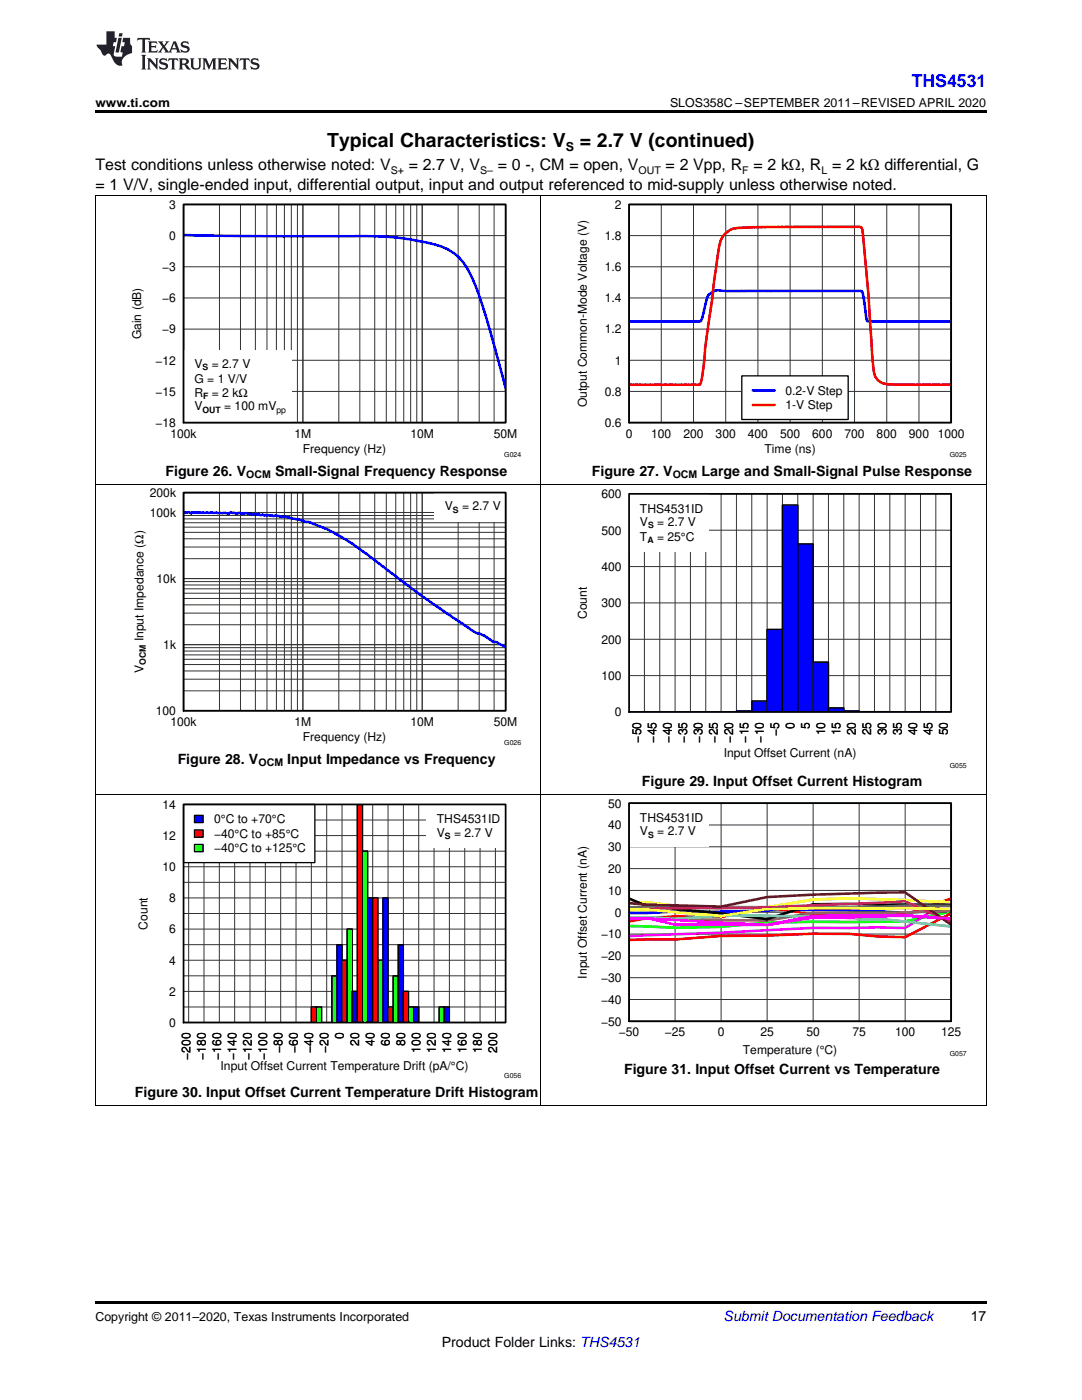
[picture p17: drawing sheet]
<svg xmlns="http://www.w3.org/2000/svg" width="216mm" height="279mm" viewBox="0 0 216 279" stroke-linecap="round" stroke-linejoin="round" font-family="sans-serif">
<defs><g id="words">
<g font-size="3.9">
<text x="65.3" y="29.3">Typical Characteristics: V</text>
<text x="115.7" y="29.3">= 2.7 V (continued)</text>
</g>
<text font-size="3.5" fill="#00f" x="181.9" y="17.3">THS4531</text>
<g font-size="3.2">
<text x="19" y="34">Test conditions unless otherwise noted: V</text>
<text x="81.6" y="34">= 2.7 V, V</text>
<text x="99.3" y="34">= 0 -, CM = open, V</text>
<text x="132.8" y="34">= 2 Vpp, R = 2 kΩ, R = 2 kΩ differential, G</text>
<text x="19" y="37.9">= 1 V/V, single-ended input, differential output, input and output referenced to mid-supply unless otherwise noted.</text>
</g>
<g font-size="2.8">
<text x="33" y="94.9">Figure 26. V</text>
<text x="54.9" y="94.9">Small-Signal Frequency Response</text>
<text x="118.1" y="94.9">Figure 27. V</text>
<text x="140" y="94.9">Large and Small-Signal Pulse Response</text>
<text x="35.5" y="152.4">Figure 28. V</text>
<text x="57.3" y="152.4">Input Impedance vs Frequency</text>
<text x="128.1" y="156.9">Figure 29. Input Offset Current Histogram</text>
<text x="124.5" y="214.4">Figure 31. Input Offset Current vs Temperature</text>
<text x="26.9" y="218.9">Figure 30. Input Offset Current Temperature Drift Histogram</text>
<text x="193.7" y="263.6">17</text>
<text x="88.2" y="268.9">Product Folder Links: THS4531</text>
</g>
<text font-size="2.8" fill="#0000c8" x="144.4" y="263.6">Submit Documentation Feedback</text>
<g font-size="2.5">
<text x="19" y="21.4">www.ti.com</text>
<text x="133.7" y="21.4">SLOS358C –SEPTEMBER 2011–REVISED APRIL 2020</text>
<text x="112.9" y="30.1">S</text>
<text x="19" y="263.6">Copyright © 2011–2020, Texas Instruments Incorporated</text>
</g>
<g font-size="2.4">
<text x="33.8" y="41.7">3</text>
<text x="122.7" y="41.7">2</text>
<text x="33.8" y="47.9">0</text>
<text x="120.7" y="47.9">1.8</text>
<text x="32.4" y="54.1">−3</text>
<text x="120.7" y="54.1">1.6</text>
<text x="32.4" y="60.3">−6</text>
<text x="120.7" y="60.3">1.4</text>
<text x="28.2" y="67.7" transform="rotate(-90 28.2 67.7)">Gain (dB)</text>
<text x="32.4" y="66.6">−9</text>
<text x="120.7" y="66.6">1.2</text>
<text x="31" y="72.8">−12</text>
<text x="38.8" y="73.4">V</text>
<text x="38.8" y="76.5">G = 1 V/V</text>
<text x="42.2" y="73.4">= 2.7 V</text>
<text x="122.7" y="72.8">1</text>
<text x="31" y="79">−15</text>
<text x="38.8" y="79.2">R</text>
<text x="38.8" y="81.9">V</text>
<text x="42.3" y="79.2">= 2 kΩ</text>
<text x="44.7" y="81.9">= 100 mV</text>
<text x="117.1" y="81.3" transform="rotate(-90 117.1 81.3)">Output Common-Mode Voltage (V)</text>
<text x="120.7" y="79">0.8</text>
<text x="156.7" y="78.8">0.2-V Step</text>
<text x="156.7" y="81.7">1-V Step</text>
<text x="31" y="85.2">−18</text>
<text x="34" y="87.3">100k</text>
<text x="58.8" y="87.3">1M</text>
<text x="81.9" y="87.3">10M</text>
<text x="98.5" y="87.3">50M</text>
<text x="120.7" y="85.2">0.6</text>
<text x="124.9" y="87.3">0</text>
<text x="129.9" y="87.3">100</text>
<text x="136.4" y="87.3">200</text>
<text x="142.8" y="87.3">300</text>
<text x="149.2" y="87.3">400</text>
<text x="155.6" y="87.3">500</text>
<text x="162.1" y="87.3">600</text>
<text x="168.5" y="87.3">700</text>
<text x="174.9" y="87.3">800</text>
<text x="181.4" y="87.3">900</text>
<text x="187.1" y="87.3">1000</text>
<text x="60.4" y="90.3">Frequency (Hz)</text>
<text x="152.6" y="90.3">Time (ns)</text>
<text x="29.9" y="99.2">200k</text>
<text x="88.8" y="101.8">V</text>
<text x="92.2" y="101.8">= 2.7 V</text>
<text x="120" y="99.4">600</text>
<text x="29.9" y="103.1">100k</text>
<text x="120" y="106.7">500</text>
<text x="127.7" y="102.3">THS4531ID</text>
<text x="127.7" y="105">V</text>
<text x="127.7" y="107.9">T</text>
<text x="131.1" y="107.9">= 25°C</text>
<text x="131.1" y="105">= 2.7 V</text>
<text x="120" y="113.9">400</text>
<text x="31.2" y="116.3">10k</text>
<text x="117.1" y="123.6" transform="rotate(-90 117.1 123.6)">Count</text>
<text x="120" y="121.2">300</text>
<text x="28.7" y="128" transform="rotate(-90 28.7 128)">Input Impedance (Ω)</text>
<text x="32.6" y="129.5">1k</text>
<text x="120" y="128.4">200</text>
<text x="28.7" y="134.3" transform="rotate(-90 28.7 134.3)">V</text>
<text x="120" y="135.7">100</text>
<text x="31.1" y="142.7">100</text>
<text x="122.7" y="143">0</text>
<text x="34" y="144.8">100k</text>
<text x="58.8" y="144.8">1M</text>
<text x="60.4" y="147.8">Frequency (Hz)</text>
<text x="81.9" y="144.8">10M</text>
<text x="98.5" y="144.8">50M</text>
<text x="127.9" y="148.2" transform="rotate(-90 127.9 148.2)">−50</text>
<text x="131" y="148.2" transform="rotate(-90 131 148.2)">−45</text>
<text x="134" y="148.2" transform="rotate(-90 134 148.2)">−40</text>
<text x="137.1" y="148.2" transform="rotate(-90 137.1 148.2)">−35</text>
<text x="140.2" y="148.2" transform="rotate(-90 140.2 148.2)">−30</text>
<text x="143.2" y="148.2" transform="rotate(-90 143.2 148.2)">−25</text>
<text x="146.3" y="148.2" transform="rotate(-90 146.3 148.2)">−20</text>
<text x="149.3" y="148.2" transform="rotate(-90 149.3 148.2)">−15</text>
<text x="152.4" y="148.2" transform="rotate(-90 152.4 148.2)">−10</text>
<text x="155.5" y="146.8" transform="rotate(-90 155.5 146.8)">−5</text>
<text x="158.5" y="145.4" transform="rotate(-90 158.5 145.4)">0</text>
<text x="161.6" y="145.4" transform="rotate(-90 161.6 145.4)">5</text>
<text x="164.6" y="146.8" transform="rotate(-90 164.6 146.8)">10</text>
<text x="167.7" y="146.8" transform="rotate(-90 167.7 146.8)">15</text>
<text x="170.8" y="146.8" transform="rotate(-90 170.8 146.8)">20</text>
<text x="173.8" y="146.8" transform="rotate(-90 173.8 146.8)">25</text>
<text x="176.9" y="146.8" transform="rotate(-90 176.9 146.8)">30</text>
<text x="179.9" y="146.8" transform="rotate(-90 179.9 146.8)">35</text>
<text x="183" y="146.8" transform="rotate(-90 183 146.8)">40</text>
<text x="186.1" y="146.8" transform="rotate(-90 186.1 146.8)">45</text>
<text x="189.1" y="146.8" transform="rotate(-90 189.1 146.8)">50</text>
<text x="144.4" y="151.1">Input Offset Current (nA)</text>
<text x="32.4" y="161.4">14</text>
<text x="121.3" y="161.2">50</text>
<text x="32.4" y="167.6">12</text>
<text x="42.7" y="164.3">0°C to +70°C</text>
<text x="42.7" y="167.2">−40°C to +85°C</text>
<text x="87.2" y="164.3">THS4531ID</text>
<text x="87.2" y="167">V</text>
<text x="90.6" y="167">= 2.7 V</text>
<text x="121.3" y="165.5">40</text>
<text x="127.7" y="164.1">THS4531ID</text>
<text x="127.7" y="166.7">V</text>
<text x="131.1" y="166.7">= 2.7 V</text>
<text x="32.4" y="173.8">10</text>
<text x="42.7" y="170.1">−40°C to +125°C</text>
<text x="121.3" y="169.9">30</text>
<text x="121.3" y="178.6">10</text>
<text x="121.3" y="174.2">20</text>
<text x="29.4" y="185.5" transform="rotate(-90 29.4 185.5)">Count</text>
<text x="33.8" y="180.1">8</text>
<text x="122.7" y="182.9">0</text>
<text x="33.8" y="186.3">6</text>
<text x="119.9" y="191.6">−20</text>
<text x="119.9" y="187.3">−10</text>
<text x="33.8" y="192.5">4</text>
<text x="117.1" y="195.3" transform="rotate(-90 117.1 195.3)">Input Offset Current (nA)</text>
<text x="119.9" y="196">−30</text>
<text x="33.8" y="198.7">2</text>
<text x="119.9" y="200.3">−40</text>
<text x="33.8" y="204.9">0</text>
<text x="68.6" y="207.4" transform="rotate(-90 68.6 207.4)">0</text>
<text x="71.7" y="208.8" transform="rotate(-90 71.7 208.8)">20</text>
<text x="74.7" y="208.8" transform="rotate(-90 74.7 208.8)">40</text>
<text x="77.8" y="208.8" transform="rotate(-90 77.8 208.8)">60</text>
<text x="80.8" y="208.8" transform="rotate(-90 80.8 208.8)">80</text>
<text x="119.9" y="204.7">−50</text>
<text x="123.5" y="206.8">−50</text>
<text x="132.7" y="206.8">−25</text>
<text x="143.2" y="206.8">0</text>
<text x="151.7" y="206.8">25</text>
<text x="160.9" y="206.8">50</text>
<text x="170.1" y="206.8">75</text>
<text x="178.6" y="206.8">100</text>
<text x="187.8" y="206.8">125</text>
<text x="38" y="211.5" transform="rotate(-90 38 211.5)">−200</text>
<text x="41.1" y="211.5" transform="rotate(-90 41.1 211.5)">−180</text>
<text x="44" y="213.5">Input Offset Current Temperature Drift (pA/°C)</text>
<text x="44.1" y="211.5" transform="rotate(-90 44.1 211.5)">−160</text>
<text x="47.2" y="211.5" transform="rotate(-90 47.2 211.5)">−140</text>
<text x="50.2" y="211.5" transform="rotate(-90 50.2 211.5)">−120</text>
<text x="53.3" y="211.5" transform="rotate(-90 53.3 211.5)">−100</text>
<text x="56.4" y="210.2" transform="rotate(-90 56.4 210.2)">−80</text>
<text x="59.4" y="210.2" transform="rotate(-90 59.4 210.2)">−60</text>
<text x="62.5" y="210.2" transform="rotate(-90 62.5 210.2)">−40</text>
<text x="65.5" y="210.2" transform="rotate(-90 65.5 210.2)">−20</text>
<text x="83.9" y="210.1" transform="rotate(-90 83.9 210.1)">100</text>
<text x="87" y="210.1" transform="rotate(-90 87 210.1)">120</text>
<text x="90" y="210.1" transform="rotate(-90 90 210.1)">140</text>
<text x="93.1" y="210.1" transform="rotate(-90 93.1 210.1)">160</text>
<text x="96.2" y="210.1" transform="rotate(-90 96.2 210.1)">180</text>
<text x="99.2" y="210.1" transform="rotate(-90 99.2 210.1)">200</text>
<text x="148.2" y="210.3">Temperature (°C)</text>
</g>
<g font-size="2.1">
<text x="78" y="34.6">S+</text>
<text x="95.8" y="34.6">S–</text>
<text x="127.4" y="34.6">OUT</text>
<text x="148.1" y="34.6">F</text>
<text x="163.9" y="34.6">L</text>
<text x="49.1" y="95.5">OCM</text>
<text x="134.2" y="95.5">OCM</text>
<text x="51.6" y="153">OCM</text>
</g>
<g font-size="1.7">
<text x="40.4" y="73.8">S</text>
<text x="40.4" y="82.3">OUT</text>
<text x="40.5" y="79.6">F</text>
<text x="55.2" y="82.3">pp</text>
<text x="90.4" y="102.3">S</text>
<text x="129.3" y="105.4">S</text>
<text x="129.2" y="108.4">A</text>
<text x="29.1" y="132.7" transform="rotate(-90 29.1 132.7)">OCM</text>
<text x="88.8" y="167.4">S</text>
<text x="129.3" y="167.2">S</text>
</g>
<g font-size="1.4">
<text x="100.6" y="91.2">G024</text>
<text x="189.5" y="91.2">G025</text>
<text x="100.6" y="148.7">G026</text>
<text x="189.5" y="153.2">G055</text>
<text x="100.6" y="215.2">G056</text>
<text x="189.5" y="210.7">G057</text>
</g>
</g></defs>
<path d="M19 259.7h177.8v.5h-177.8z" fill="#000"/>
<path d="M19.1 158.6v62M107.9 158.6v62M196.8 158.6v62M19 220.6h177.8" fill="none" stroke="#000" stroke-width=".2"/>
<path d="M36.6 204.1h1z" fill="#00f"/>
<path d="M36.6 204.1h1z" fill="none" stroke="#000" stroke-width=".26"/>
<path d="M37.6 204.1h1.1z" fill="#f00"/>
<path d="M37.6 204.1h1.1z" fill="none" stroke="#000" stroke-width=".26"/>
<path d="M38.7 204.1h1z" fill="#0f0"/>
<path d="M38.7 204.1h1z" fill="none" stroke="#000" stroke-width=".26"/>
<path d="M39.7 204.1h1z" fill="#00f"/>
<path d="M39.7 204.1h1z" fill="none" stroke="#000" stroke-width=".26"/>
<path d="M40.7 204.1h1z" fill="#f00"/>
<path d="M40.7 204.1h1z" fill="none" stroke="#000" stroke-width=".26"/>
<path d="M41.7 204.1h1z" fill="#0f0"/>
<path d="M41.7 204.1h1z" fill="none" stroke="#000" stroke-width=".26"/>
<path d="M42.7 204.1h1.1z" fill="#00f"/>
<path d="M42.7 204.1h1.1z" fill="none" stroke="#000" stroke-width=".26"/>
<path d="M43.8 204.1h1z" fill="#f00"/>
<path d="M43.8 204.1h1z" fill="none" stroke="#000" stroke-width=".26"/>
<path d="M44.8 204.1h1z" fill="#0f0"/>
<path d="M44.8 204.1h1z" fill="none" stroke="#000" stroke-width=".26"/>
<path d="M45.8 204.1h1z" fill="#00f"/>
<path d="M45.8 204.1h1z" fill="none" stroke="#000" stroke-width=".26"/>
<path d="M46.8 204.1h1z" fill="#f00"/>
<path d="M46.8 204.1h1z" fill="none" stroke="#000" stroke-width=".26"/>
<path d="M47.8 204.1h1.1z" fill="#0f0"/>
<path d="M47.8 204.1h1.1z" fill="none" stroke="#000" stroke-width=".26"/>
<path d="M48.9 204.1h1z" fill="#00f"/>
<path d="M48.9 204.1h1z" fill="none" stroke="#000" stroke-width=".26"/>
<path d="M49.9 204.1h1z" fill="#f00"/>
<path d="M49.9 204.1h1z" fill="none" stroke="#000" stroke-width=".26"/>
<path d="M50.9 204.1h1z" fill="#0f0"/>
<path d="M50.9 204.1h1z" fill="none" stroke="#000" stroke-width=".26"/>
<path d="M51.9 204.1h1z" fill="#00f"/>
<path d="M51.9 204.1h1z" fill="none" stroke="#000" stroke-width=".26"/>
<path d="M52.9 204.1h1.1z" fill="#f00"/>
<path d="M52.9 204.1h1.1z" fill="none" stroke="#000" stroke-width=".26"/>
<path d="M54 204.1h1z" fill="#0f0"/>
<path d="M54 204.1h1z" fill="none" stroke="#000" stroke-width=".26"/>
<path d="M55 204.1h1z" fill="#00f"/>
<path d="M55 204.1h1z" fill="none" stroke="#000" stroke-width=".26"/>
<path d="M56 204.1h1z" fill="#f00"/>
<path d="M56 204.1h1z" fill="none" stroke="#000" stroke-width=".26"/>
<path d="M57 204.1h1z" fill="#0f0"/>
<path d="M57 204.1h1z" fill="none" stroke="#000" stroke-width=".26"/>
<path d="M58 204.1h1.1z" fill="#00f"/>
<path d="M58 204.1h1.1z" fill="none" stroke="#000" stroke-width=".26"/>
<path d="M59.1 204.1h1z" fill="#f00"/>
<path d="M59.1 204.1h1z" fill="none" stroke="#000" stroke-width=".26"/>
<path d="M60.1 204.1h1z" fill="#0f0"/>
<path d="M60.1 204.1h1z" fill="none" stroke="#000" stroke-width=".26"/>
<path d="M61.1 204.1h1z" fill="#00f"/>
<path d="M61.1 204.1h1z" fill="none" stroke="#000" stroke-width=".26"/>
<path d="M62.1 201h1v3.1h-1z" fill="#f00"/>
<path d="M62.1 201h1v3.1h-1z" fill="none" stroke="#000" stroke-width=".26"/>
<path d="M63.1 201h1.1v3.1h-1.1z" fill="#0f0"/>
<path d="M63.1 201h1.1v3.1h-1.1z" fill="none" stroke="#000" stroke-width=".26"/>
<path d="M64.2 204.1h1z" fill="#00f"/>
<path d="M64.2 204.1h1z" fill="none" stroke="#000" stroke-width=".26"/>
<path d="M65.2 204.1h1z" fill="#f00"/>
<path d="M65.2 204.1h1z" fill="none" stroke="#000" stroke-width=".26"/>
<path d="M66.2 194.7h1v9.4h-1z" fill="#0f0"/>
<path d="M66.2 194.7h1v9.4h-1z" fill="none" stroke="#000" stroke-width=".26"/>
<path d="M67.2 188.5h1v15.6h-1z" fill="#00f"/>
<path d="M67.2 188.5h1v15.6h-1z" fill="none" stroke="#000" stroke-width=".26"/>
<path d="M68.2 191.6h1.1v12.5h-1.1z" fill="#f00"/>
<path d="M68.2 191.6h1.1v12.5h-1.1z" fill="none" stroke="#000" stroke-width=".26"/>
<path d="M69.3 185.4h1v18.7h-1z" fill="#0f0"/>
<path d="M69.3 185.4h1v18.7h-1z" fill="none" stroke="#000" stroke-width=".26"/>
<path d="M70.3 197.9h1v6.2h-1z" fill="#00f"/>
<path d="M70.3 197.9h1v6.2h-1z" fill="none" stroke="#000" stroke-width=".26"/>
<path d="M71.3 160.5h1v43.6h-1z" fill="#f00"/>
<path d="M71.3 160.5h1v43.6h-1z" fill="none" stroke="#000" stroke-width=".26"/>
<path d="M72.3 169.9h1v34.2h-1z" fill="#0f0"/>
<path d="M72.3 169.9h1v34.2h-1z" fill="none" stroke="#000" stroke-width=".26"/>
<path d="M73.3 179.2h1.1v24.9h-1.1z" fill="#00f"/>
<path d="M73.3 179.2h1.1v24.9h-1.1z" fill="none" stroke="#000" stroke-width=".26"/>
<path d="M74.4 179.2h1v24.9h-1z" fill="#f00"/>
<path d="M74.4 179.2h1v24.9h-1z" fill="none" stroke="#000" stroke-width=".26"/>
<path d="M75.4 191.6h1v12.5h-1z" fill="#0f0"/>
<path d="M75.4 191.6h1v12.5h-1z" fill="none" stroke="#000" stroke-width=".26"/>
<path d="M76.4 179.2h1v24.9h-1z" fill="#00f"/>
<path d="M76.4 179.2h1v24.9h-1z" fill="none" stroke="#000" stroke-width=".26"/>
<path d="M77.4 201h1v3.1h-1z" fill="#f00"/>
<path d="M77.4 201h1v3.1h-1z" fill="none" stroke="#000" stroke-width=".26"/>
<path d="M78.4 194.7h1.1v9.4h-1.1z" fill="#0f0"/>
<path d="M78.4 194.7h1.1v9.4h-1.1z" fill="none" stroke="#000" stroke-width=".26"/>
<path d="M79.5 188.5h1v15.6h-1z" fill="#00f"/>
<path d="M79.5 188.5h1v15.6h-1z" fill="none" stroke="#000" stroke-width=".26"/>
<path d="M80.5 197.9h1v6.2h-1z" fill="#f00"/>
<path d="M80.5 197.9h1v6.2h-1z" fill="none" stroke="#000" stroke-width=".26"/>
<path d="M81.5 201h1v3.1h-1z" fill="#0f0"/>
<path d="M81.5 201h1v3.1h-1z" fill="none" stroke="#000" stroke-width=".26"/>
<path d="M82.5 201h1v3.1h-1z" fill="#00f"/>
<path d="M82.5 201h1v3.1h-1z" fill="none" stroke="#000" stroke-width=".26"/>
<path d="M83.5 204.1h1.1z" fill="#f00"/>
<path d="M83.5 204.1h1.1z" fill="none" stroke="#000" stroke-width=".26"/>
<path d="M84.6 204.1h1z" fill="#0f0"/>
<path d="M84.6 204.1h1z" fill="none" stroke="#000" stroke-width=".26"/>
<path d="M85.6 204.1h1z" fill="#00f"/>
<path d="M85.6 204.1h1z" fill="none" stroke="#000" stroke-width=".26"/>
<path d="M86.6 204.1h1z" fill="#f00"/>
<path d="M86.6 204.1h1z" fill="none" stroke="#000" stroke-width=".26"/>
<path d="M87.6 201h1.1v3.1h-1.1z" fill="#0f0"/>
<path d="M87.6 201h1.1v3.1h-1.1z" fill="none" stroke="#000" stroke-width=".26"/>
<path d="M88.7 201h1v3.1h-1z" fill="#00f"/>
<path d="M88.7 201h1v3.1h-1z" fill="none" stroke="#000" stroke-width=".26"/>
<path d="M89.7 204.1h1z" fill="#f00"/>
<path d="M89.7 204.1h1z" fill="none" stroke="#000" stroke-width=".26"/>
<path d="M90.7 204.1h1z" fill="#0f0"/>
<path d="M90.7 204.1h1z" fill="none" stroke="#000" stroke-width=".26"/>
<path d="M91.7 204.1h1z" fill="#00f"/>
<path d="M91.7 204.1h1z" fill="none" stroke="#000" stroke-width=".26"/>
<path d="M92.7 204.1h1.1z" fill="#f00"/>
<path d="M92.7 204.1h1.1z" fill="none" stroke="#000" stroke-width=".26"/>
<path d="M93.8 204.1h1z" fill="#0f0"/>
<path d="M93.8 204.1h1z" fill="none" stroke="#000" stroke-width=".26"/>
<path d="M94.8 204.1h1z" fill="#00f"/>
<path d="M94.8 204.1h1z" fill="none" stroke="#000" stroke-width=".26"/>
<path d="M95.8 204.1h1z" fill="#f00"/>
<path d="M95.8 204.1h1z" fill="none" stroke="#000" stroke-width=".26"/>
<path d="M96.8 204.1h1z" fill="#0f0"/>
<path d="M96.8 204.1h1z" fill="none" stroke="#000" stroke-width=".26"/>
<path d="M97.8 204.1h1.1z" fill="#00f"/>
<path d="M97.8 204.1h1.1z" fill="none" stroke="#000" stroke-width=".26"/>
<path d="M98.9 204.1h1z" fill="#f00"/>
<path d="M98.9 204.1h1z" fill="none" stroke="#000" stroke-width=".26"/>
<path d="M99.9 204.1h1z" fill="#0f0"/>
<path d="M99.9 204.1h1z" fill="none" stroke="#000" stroke-width=".26"/>
<g fill="none" stroke="#333" stroke-width=".2">
<path d="M36.6 179.2h64.3M36.6 176.1h64.3M36.6 173h64.3M36.6 169.9h64.3M36.6 166.8h64.3M36.6 163.7h64.3M36.6 160.5h64.3M37.6 160.5v43.6M40.7 160.5v43.6M43.8 160.5v43.6M46.8 160.5v43.6M49.9 160.5v43.6"/>
<path d="M52.9 160.5v43.6M56 160.5v43.6M59.1 160.5v43.6M62.1 160.5v43.6M65.2 160.5v43.6M68.2 160.5v43.6M71.3 160.5v43.6M74.4 160.5v43.6M77.4 160.5v43.6M80.5 160.5v43.6M83.5 160.5v43.6M86.6 160.5v43.6"/>
<path d="M89.7 160.5v43.6M92.7 160.5v43.6M95.8 160.5v43.6M98.9 160.5v43.6M36.6 197.9h64.3M36.6 194.7h64.3M36.6 191.6h64.3M36.6 188.5h64.3M36.6 185.4h64.3M36.6 182.3h64.3M36.6 204.1h64.3M36.6 201h64.3"/>
</g>
<path d="M36.6 204.1h1z" fill="#00f"/>
<path d="M36.6 204.1h1z" fill="none" stroke="#000" stroke-width=".26"/>
<path d="M37.6 204.1h1.1z" fill="#f00"/>
<path d="M37.6 204.1h1.1z" fill="none" stroke="#000" stroke-width=".26"/>
<path d="M38.7 204.1h1z" fill="#0f0"/>
<path d="M38.7 204.1h1z" fill="none" stroke="#000" stroke-width=".26"/>
<path d="M39.7 204.1h1z" fill="#00f"/>
<path d="M39.7 204.1h1z" fill="none" stroke="#000" stroke-width=".26"/>
<path d="M40.7 204.1h1z" fill="#f00"/>
<path d="M40.7 204.1h1z" fill="none" stroke="#000" stroke-width=".26"/>
<path d="M41.7 204.1h1z" fill="#0f0"/>
<path d="M41.7 204.1h1z" fill="none" stroke="#000" stroke-width=".26"/>
<path d="M42.7 204.1h1.1z" fill="#00f"/>
<path d="M42.7 204.1h1.1z" fill="none" stroke="#000" stroke-width=".26"/>
<path d="M43.8 204.1h1z" fill="#f00"/>
<path d="M43.8 204.1h1z" fill="none" stroke="#000" stroke-width=".26"/>
<path d="M44.8 204.1h1z" fill="#0f0"/>
<path d="M44.8 204.1h1z" fill="none" stroke="#000" stroke-width=".26"/>
<path d="M45.8 204.1h1z" fill="#00f"/>
<path d="M45.8 204.1h1z" fill="none" stroke="#000" stroke-width=".26"/>
<path d="M46.8 204.1h1z" fill="#f00"/>
<path d="M46.8 204.1h1z" fill="none" stroke="#000" stroke-width=".26"/>
<path d="M47.8 204.1h1.1z" fill="#0f0"/>
<path d="M47.8 204.1h1.1z" fill="none" stroke="#000" stroke-width=".26"/>
<path d="M48.9 204.1h1z" fill="#00f"/>
<path d="M48.9 204.1h1z" fill="none" stroke="#000" stroke-width=".26"/>
<path d="M49.9 204.1h1z" fill="#f00"/>
<path d="M49.9 204.1h1z" fill="none" stroke="#000" stroke-width=".26"/>
<path d="M50.9 204.1h1z" fill="#0f0"/>
<path d="M50.9 204.1h1z" fill="none" stroke="#000" stroke-width=".26"/>
<path d="M51.9 204.1h1z" fill="#00f"/>
<path d="M51.9 204.1h1z" fill="none" stroke="#000" stroke-width=".26"/>
<path d="M52.9 204.1h1.1z" fill="#f00"/>
<path d="M52.9 204.1h1.1z" fill="none" stroke="#000" stroke-width=".26"/>
<path d="M54 204.1h1z" fill="#0f0"/>
<path d="M54 204.1h1z" fill="none" stroke="#000" stroke-width=".26"/>
<path d="M55 204.1h1z" fill="#00f"/>
<path d="M55 204.1h1z" fill="none" stroke="#000" stroke-width=".26"/>
<path d="M56 204.1h1z" fill="#f00"/>
<path d="M56 204.1h1z" fill="none" stroke="#000" stroke-width=".26"/>
<path d="M57 204.1h1z" fill="#0f0"/>
<path d="M57 204.1h1z" fill="none" stroke="#000" stroke-width=".26"/>
<path d="M58 204.1h1.1z" fill="#00f"/>
<path d="M58 204.1h1.1z" fill="none" stroke="#000" stroke-width=".26"/>
<path d="M59.1 204.1h1z" fill="#f00"/>
<path d="M59.1 204.1h1z" fill="none" stroke="#000" stroke-width=".26"/>
<path d="M60.1 204.1h1z" fill="#0f0"/>
<path d="M60.1 204.1h1z" fill="none" stroke="#000" stroke-width=".26"/>
<path d="M61.1 204.1h1z" fill="#00f"/>
<path d="M61.1 204.1h1z" fill="none" stroke="#000" stroke-width=".26"/>
<path d="M62.1 201h1v3.1h-1z" fill="#f00"/>
<path d="M62.1 201h1v3.1h-1z" fill="none" stroke="#000" stroke-width=".26"/>
<path d="M63.1 201h1.1v3.1h-1.1z" fill="#0f0"/>
<path d="M63.1 201h1.1v3.1h-1.1z" fill="none" stroke="#000" stroke-width=".26"/>
<path d="M64.2 204.1h1z" fill="#00f"/>
<path d="M64.2 204.1h1z" fill="none" stroke="#000" stroke-width=".26"/>
<path d="M65.2 204.1h1z" fill="#f00"/>
<path d="M65.2 204.1h1z" fill="none" stroke="#000" stroke-width=".26"/>
<path d="M66.2 194.7h1v9.4h-1z" fill="#0f0"/>
<path d="M66.2 194.7h1v9.4h-1z" fill="none" stroke="#000" stroke-width=".26"/>
<path d="M67.2 188.5h1v15.6h-1z" fill="#00f"/>
<path d="M67.2 188.5h1v15.6h-1z" fill="none" stroke="#000" stroke-width=".26"/>
<path d="M68.2 191.6h1.1v12.5h-1.1z" fill="#f00"/>
<path d="M68.2 191.6h1.1v12.5h-1.1z" fill="none" stroke="#000" stroke-width=".26"/>
<path d="M69.3 185.4h1v18.7h-1z" fill="#0f0"/>
<path d="M69.3 185.4h1v18.7h-1z" fill="none" stroke="#000" stroke-width=".26"/>
<path d="M70.3 197.9h1v6.2h-1z" fill="#00f"/>
<path d="M70.3 197.9h1v6.2h-1z" fill="none" stroke="#000" stroke-width=".26"/>
<path d="M71.3 160.5h1v43.6h-1z" fill="#f00"/>
<path d="M71.3 160.5h1v43.6h-1z" fill="none" stroke="#000" stroke-width=".26"/>
<path d="M72.3 169.9h1v34.2h-1z" fill="#0f0"/>
<path d="M72.3 169.9h1v34.2h-1z" fill="none" stroke="#000" stroke-width=".26"/>
<path d="M73.3 179.2h1.1v24.9h-1.1z" fill="#00f"/>
<path d="M73.3 179.2h1.1v24.9h-1.1z" fill="none" stroke="#000" stroke-width=".26"/>
<path d="M74.4 179.2h1v24.9h-1z" fill="#f00"/>
<path d="M74.4 179.2h1v24.9h-1z" fill="none" stroke="#000" stroke-width=".26"/>
<path d="M75.4 191.6h1v12.5h-1z" fill="#0f0"/>
<path d="M75.4 191.6h1v12.5h-1z" fill="none" stroke="#000" stroke-width=".26"/>
<path d="M76.4 179.2h1v24.9h-1z" fill="#00f"/>
<path d="M76.4 179.2h1v24.9h-1z" fill="none" stroke="#000" stroke-width=".26"/>
<path d="M77.4 201h1v3.1h-1z" fill="#f00"/>
<path d="M77.4 201h1v3.1h-1z" fill="none" stroke="#000" stroke-width=".26"/>
<path d="M78.4 194.7h1.1v9.4h-1.1z" fill="#0f0"/>
<path d="M78.4 194.7h1.1v9.4h-1.1z" fill="none" stroke="#000" stroke-width=".26"/>
<path d="M79.5 188.5h1v15.6h-1z" fill="#00f"/>
<path d="M79.5 188.5h1v15.6h-1z" fill="none" stroke="#000" stroke-width=".26"/>
<path d="M80.5 197.9h1v6.2h-1z" fill="#f00"/>
<path d="M80.5 197.9h1v6.2h-1z" fill="none" stroke="#000" stroke-width=".26"/>
<path d="M81.5 201h1v3.1h-1z" fill="#0f0"/>
<path d="M81.5 201h1v3.1h-1z" fill="none" stroke="#000" stroke-width=".26"/>
<path d="M82.5 201h1v3.1h-1z" fill="#00f"/>
<path d="M82.5 201h1v3.1h-1z" fill="none" stroke="#000" stroke-width=".26"/>
<path d="M83.5 204.1h1.1z" fill="#f00"/>
<path d="M83.5 204.1h1.1z" fill="none" stroke="#000" stroke-width=".26"/>
<path d="M84.6 204.1h1z" fill="#0f0"/>
<path d="M84.6 204.1h1z" fill="none" stroke="#000" stroke-width=".26"/>
<path d="M85.6 204.1h1z" fill="#00f"/>
<path d="M85.6 204.1h1z" fill="none" stroke="#000" stroke-width=".26"/>
<path d="M86.6 204.1h1z" fill="#f00"/>
<path d="M86.6 204.1h1z" fill="none" stroke="#000" stroke-width=".26"/>
<path d="M87.6 201h1.1v3.1h-1.1z" fill="#0f0"/>
<path d="M87.6 201h1.1v3.1h-1.1z" fill="none" stroke="#000" stroke-width=".26"/>
<path d="M88.7 201h1v3.1h-1z" fill="#00f"/>
<path d="M88.7 201h1v3.1h-1z" fill="none" stroke="#000" stroke-width=".26"/>
<path d="M89.7 204.1h1z" fill="#f00"/>
<path d="M89.7 204.1h1z" fill="none" stroke="#000" stroke-width=".26"/>
<path d="M90.7 204.1h1z" fill="#0f0"/>
<path d="M90.7 204.1h1z" fill="none" stroke="#000" stroke-width=".26"/>
<path d="M91.7 204.1h1z" fill="#00f"/>
<path d="M91.7 204.1h1z" fill="none" stroke="#000" stroke-width=".26"/>
<path d="M92.7 204.1h1.1z" fill="#f00"/>
<path d="M92.7 204.1h1.1z" fill="none" stroke="#000" stroke-width=".26"/>
<path d="M93.8 204.1h1z" fill="#0f0"/>
<path d="M93.8 204.1h1z" fill="none" stroke="#000" stroke-width=".26"/>
<path d="M94.8 204.1h1z" fill="#00f"/>
<path d="M94.8 204.1h1z" fill="none" stroke="#000" stroke-width=".26"/>
<path d="M95.8 204.1h1z" fill="#f00"/>
<path d="M95.8 204.1h1z" fill="none" stroke="#000" stroke-width=".26"/>
<path d="M96.8 204.1h1z" fill="#0f0"/>
<path d="M96.8 204.1h1z" fill="none" stroke="#000" stroke-width=".26"/>
<path d="M97.8 204.1h1.1z" fill="#00f"/>
<path d="M97.8 204.1h1.1z" fill="none" stroke="#000" stroke-width=".26"/>
<path d="M98.9 204.1h1z" fill="#f00"/>
<path d="M98.9 204.1h1z" fill="none" stroke="#000" stroke-width=".26"/>
<path d="M99.9 204.1h1z" fill="#0f0"/>
<path d="M99.9 204.1h1z" fill="none" stroke="#000" stroke-width=".26"/>
<path d="M36.6 160.5h26.2v11.7h-26.2z" fill="#fff"/>
<path d="M36.6 160.5h26.2v11.7h-26.2z" fill="none" stroke="#000" stroke-width=".26"/>
<path d="M38.8 162.7h1.7v1.5h-1.7z" fill="#00f"/>
<path d="M38.8 162.7h1.7v1.5h-1.7z" fill="none" stroke="#000" stroke-width=".26"/>
<path d="M38.8 165.6h1.7v1.5h-1.7z" fill="#f00"/>
<path d="M38.8 165.6h1.7v1.5h-1.7z" fill="none" stroke="#000" stroke-width=".26"/>
<path d="M38.8 168.5h1.7v1.5h-1.7z" fill="#0f0"/>
<path d="M38.8 168.5h1.7v1.5h-1.7z" fill="none" stroke="#000" stroke-width=".26"/>
<path d="M85 160.5h15.9v8.8h-15.9z" fill="#fff"/>
<path d="M36.6 160.5h64.3v43.6h-64.3z" fill="none" stroke="#000" stroke-width=".35"/>
<path d="M125.5 160.3h64.3v43.5h-64.3z" fill="none" stroke="#000" stroke-width=".26"/>
<g fill="none" stroke="#333" stroke-width=".2">
<path d="M125.5 160.3h64.3v43.5h-64.3zM125.5 177.7h64.3M125.5 173.4h64.3M125.5 169h64.3M125.5 164.6h64.3M134.7 160.3v43.5M143.9 160.3v43.5M153.1 160.3v43.5M162.2 160.3v43.5M171.4 160.3v43.5M180.6 160.3v43.5M125.5 199.5h64.3"/>
<path d="M125.5 195.1h64.3M125.5 190.8h64.3M125.5 186.4h64.3M125.5 182.1h64.3"/>
</g>
<path d="M189.8 181.5l-9.2 .7a338.5 338.5 0 0 0-36.7-.3h-9.2l-5.5 .3h-3.7" fill="none" stroke="#00f" stroke-width=".52"/>
<path d="M189.8 181.9l-9.2 2-27.5 .2-9.2 .9-9.2 .2-9.2-.4" fill="none" stroke="#0f0" stroke-width=".52"/>
<path d="M189.8 182.3l-9.2 4.7-5.5-.1-5.5-.5-7.4-.1-9.1 .4-9.2 .1-9.2 .7-9.2 .1" fill="none" stroke="#f00" stroke-width=".52"/>
<path d="M189.8 179.3l-9.2 5.9-5.5-.1-12.9 .1a867 867 0 0 1-33 1.4l-3.7 .2" fill="none" stroke="#9400d3" stroke-width=".52"/>
<path d="M189.8 179.3l-9.2 3.2-5.5-.2-12.9 .1-9.1-1.2-9.2 1.9-9.2-.3-5.5 .5-3.7 .6" fill="none" stroke="#ee7600" stroke-width=".52"/>
<path d="M189.8 181.8l-9.2 .3-18.4 .1-9.1 1.5-27.6-.5" fill="none" stroke="#8b5a2b" stroke-width=".52"/>
<path d="M189.8 180.1l-9.2-.5-11-.3-7.4 .2-9.1 1.6h-9.2l-9.2-.3-5.5-.7-3.7 .1" fill="none" stroke="#ff0" stroke-width=".52"/>
<path d="M125.5 179.3l3.7 1.6 14.7 1.4 9.2 1.1 9.1-2.9 7.4-.1 20.2 .2" fill="none" stroke="#000" stroke-width=".52"/>
<path d="M125.5 183.1h3.7l5.5 .3 9.2-.7 18.3 .2 12.9 .5 14.7 1.5" fill="none" stroke="#00bfff" stroke-width=".52"/>
<path d="M189.8 180.8l-9.2-.1a351.7 351.7 0 0 1-27.5 .4l-18.4-.2-9.2 .2" fill="none" stroke="#6e8b3d" stroke-width=".52"/>
<path d="M125.5 181.7l3.7-.3 23.9-.3 27.5-1.2 9.2 4" fill="none" stroke="#cd3278" stroke-width=".52"/>
<path d="M125.5 183.3h3.7l23.9 1.3 9.1-1.8 18.4-.2 9.2 .8M189.8 183.3l-9.2-.5-11 .3h-7.4l-9.1 1.5-18.4-.1-5.5-1.3-3.7 .1" fill="none" stroke="#f0f" stroke-width=".52"/>
<path d="M125.5 180.3l3.7 .2 14.7 .4 9.2-1.9 9.1-.5 18.4-.4 9.2 6.5" fill="none" stroke="#8b2500" stroke-width=".52"/>
<path d="M189.8 181.4l-9.2-.2-27.5 .2-9.2 1.4-14.7-1.3h-3.7" fill="none" stroke="#ffd700" stroke-width=".52"/>
<path d="M125.5 160.3h15.9v8.7h-15.9z" fill="#fff"/>
<path d="M125.5 160.3h64.3v43.5h-64.3z" fill="none" stroke="#000" stroke-width=".35"/>
<path d="M19.1 96.7v61.9M107.9 96.7v61.9M196.8 96.7v61.9M19 158.6h177.8" fill="none" stroke="#000" stroke-width=".2"/>
<path d="M125.5 142.1h21.4" fill="none" stroke="#00f" stroke-width=".2"/>
<path d="M125.5 142.1h3.1zM128.6 142.1h3zM131.6 142.1h3.1zM134.7 142.1h3.1zM137.8 142.1h3zM140.8 142.1h3.1zM143.9 142.1h3zM146.9 141.9h3.1v.2h-3.1z" fill="none" stroke="#000" stroke-width=".26"/>
<path d="M146.9 142h3.1" fill="none" stroke="#00f" stroke-width=".22"/>
<path d="M150 139.9h3.1v2.2h-3.1z" fill="#00f"/>
<path d="M150 139.9h3.1v2.2h-3.1z" fill="none" stroke="#000" stroke-width=".26"/>
<path d="M153.1 125.6h3v16.5h-3z" fill="#00f"/>
<path d="M153.1 125.6h3v16.5h-3z" fill="none" stroke="#000" stroke-width=".26"/>
<path d="M156.1 100.8h3.1v41.3h-3.1z" fill="#00f"/>
<path d="M156.1 100.8h3.1v41.3h-3.1z" fill="none" stroke="#000" stroke-width=".26"/>
<path d="M159.2 108.6h3.1v33.5h-3.1z" fill="#00f"/>
<path d="M159.2 108.6h3.1v33.5h-3.1z" fill="none" stroke="#000" stroke-width=".26"/>
<path d="M162.2 132.2h3.1v9.9h-3.1z" fill="#00f"/>
<path d="M162.2 132.2h3.1v9.9h-3.1z" fill="none" stroke="#000" stroke-width=".26"/>
<path d="M165.3 141.3h3.1v.8h-3.1z" fill="#00f"/>
<g fill="none" stroke="#000" stroke-width=".26">
<path d="M125.5 142.1h3.1zM128.6 142.1h3zM131.6 142.1h3.1zM134.7 142.1h3.1zM137.8 142.1h3zM140.8 142.1h3.1zM143.9 142.1h3zM146.9 141.9h3.1v.2h-3.1zM165.3 141.3h3.1v.8h-3.1zM168.4 141.9h3v.2h-3zM171.4 142l3.1 .1zM174.5 142l3.1 .1z"/>
<path d="M177.6 142.1h3zM180.6 142.1h3.1zM183.7 142.1h3zM186.7 142.1h3.1z"/>
</g>
<path d="M146.9 142h3.1M168.4 142h3" fill="none" stroke="#00f" stroke-width=".22"/>
<path d="M125.5 142.1h21.4M171.4 142.1h18.4" fill="none" stroke="#00f" stroke-width=".2"/>
<g fill="none" stroke="#333" stroke-width=".2">
<path d="M125.5 98.6h64.3v43.5h-64.3zM128.6 98.6v43.5M131.6 98.6v43.5M134.7 98.6v43.5M137.8 98.6v43.5M140.8 98.6v43.5M143.9 98.6v43.5M146.9 98.6v43.5M150 98.6v43.5M153.1 98.6v43.5M156.1 98.6v43.5M159.2 98.6v43.5"/>
<path d="M162.2 98.6v43.5M165.3 98.6v43.5M168.4 98.6v43.5M171.4 98.6v43.5M174.5 98.6v43.5M177.6 98.6v43.5M180.6 98.6v43.5M183.7 98.6v43.5M186.7 98.6v43.5M125.5 113.1h64.3M125.5 105.8h64.3M125.5 134.8h64.3"/>
<path d="M125.5 127.6h64.3M125.5 120.3h64.3"/>
</g>
<path d="M150 139.9h3.1v2.2h-3.1z" fill="#00f"/>
<path d="M150 139.9h3.1v2.2h-3.1z" fill="none" stroke="#000" stroke-width=".26"/>
<path d="M153.1 125.6h3v16.5h-3z" fill="#00f"/>
<path d="M153.1 125.6h3v16.5h-3z" fill="none" stroke="#000" stroke-width=".26"/>
<path d="M156.1 100.8h3.1v41.3h-3.1z" fill="#00f"/>
<path d="M156.1 100.8h3.1v41.3h-3.1z" fill="none" stroke="#000" stroke-width=".26"/>
<path d="M159.2 108.6h3.1v33.5h-3.1z" fill="#00f"/>
<path d="M159.2 108.6h3.1v33.5h-3.1z" fill="none" stroke="#000" stroke-width=".26"/>
<path d="M162.2 132.2h3.1v9.9h-3.1z" fill="#00f"/>
<path d="M162.2 132.2h3.1v9.9h-3.1z" fill="none" stroke="#000" stroke-width=".26"/>
<path d="M165.3 141.3h3.1v.8h-3.1z" fill="#00f"/>
<path d="M165.3 141.3h3.1v.8h-3.1zM168.4 141.9h3v.2h-3zM171.4 142l3.1 .1zM174.5 142l3.1 .1zM177.6 142.1h3zM180.6 142.1h3.1zM183.7 142.1h3zM186.7 142.1h3.1z" fill="none" stroke="#000" stroke-width=".26"/>
<path d="M168.4 142h3" fill="none" stroke="#00f" stroke-width=".22"/>
<path d="M171.4 142.1h18.4" fill="none" stroke="#00f" stroke-width=".2"/>
<path d="M125.5 98.6h15.9v11.6h-15.9z" fill="#fff"/>
<path d="M125.5 98.6h64.3v43.5h-64.3z" fill="none" stroke="#000" stroke-width=".35"/>
<path d="M36.6 98.3h64.3v43.5h-64.3z" fill="none" stroke="#000" stroke-width=".26"/>
<g fill="none" stroke="#333" stroke-width=".2">
<path d="M36.6 98.3h64.3v43.5h-64.3zM43.8 98.3v43.5M48 98.3v43.5M51 98.3v43.5M53.3 98.3v43.5M55.2 98.3v43.5M56.8 98.3v43.5M58.1 98.3v43.5M59.3 98.3v43.5M60.4 98.3v43.5M67.6 98.3v43.5M71.8 98.3v43.5"/>
<path d="M74.8 98.3v43.5M77.1 98.3v43.5M79 98.3v43.5M80.6 98.3v43.5M81.9 98.3v43.5M83.2 98.3v43.5M84.2 98.3v43.5M91.4 98.3v43.5M95.6 98.3v43.5M98.6 98.3v43.5M36.6 119.4h64.3M36.6 118.4h64.3"/>
<path d="M36.6 117.5h64.3M36.6 116.7h64.3M36.6 116.1h64.3M36.6 115.5h64.3M36.6 111.5h64.3M36.6 109.2h64.3M36.6 107.5h64.3M36.6 106.2h64.3M36.6 105.2h64.3M36.6 104.3h64.3M36.6 103.6h64.3M36.6 102.9h64.3"/>
<path d="M36.6 102.3h64.3M36.6 137.9h64.3M36.6 135.5h64.3M36.6 133.9h64.3M36.6 132.6h64.3M36.6 131.6h64.3M36.6 130.7h64.3M36.6 129.9h64.3M36.6 129.3h64.3M36.6 128.7h64.3M36.6 124.7h64.3M36.6 122.4h64.3"/>
<path d="M36.6 120.7h64.3"/>
</g>
<path d="M36.6 102.4l.3-.2h.9l.3 .3 .3-.3 1.2 .2 .3-.1 1.8 .1 .6-.2 1.2 .2h1.5l.6 .2 .6-.3 1.1 .3 .3-.3a1.15 1.15 0 0 0 1.2 .1l.9 .2 .3-.1 .3 .2 .6-.1 .3 .1 .3-.2 .6 .3 .3-.1 .3 .2 .3-.2 .3 .2 .9-.1 .3 .2 .6-.2 .9 .4 .9-.1 1.5 .4 2 .4 .3 .2 .9 .1 1.2 .4a32.6 32.6 0 0 1 8.1 4.3l13.3 10.1 9.3 6.3a4.9 4.9 0 0 0 2.4 1.2l1.7 1a1.75 1.75 0 0 0 1.5 .7l1.8 1" fill="none" stroke="#00f" stroke-width=".52"/>
<path d="M86.6 98.3h14.3v5.8h-14.3z" fill="#fff"/>
<path d="M36.6 98.3h64.3v43.5h-64.3z" fill="none" stroke="#000" stroke-width=".35"/>
<path d="M19.1 39.2v57.5M107.9 39.2v57.5M196.8 39.2v57.5M19 96.6h177.8" fill="none" stroke="#000" stroke-width=".2"/>
<path d="M36.6 40.8h64.3v43.5h-64.3z" fill="none" stroke="#000" stroke-width=".26"/>
<g fill="none" stroke="#333" stroke-width=".2">
<path d="M36.6 40.8h64.3v43.5h-64.3zM36.6 59.5h64.3M36.6 53.2h64.3M36.6 47h64.3M43.8 40.8v43.5M48 40.8v43.5M51 40.8v43.5M53.3 40.8v43.5M55.2 40.8v43.5M56.8 40.8v43.5M58.1 40.8v43.5M59.3 40.8v43.5"/>
<path d="M60.4 40.8v43.5M67.6 40.8v43.5M71.8 40.8v43.5M74.8 40.8v43.5M77.1 40.8v43.5M79 40.8v43.5M80.6 40.8v43.5M81.9 40.8v43.5M83.2 40.8v43.5M84.2 40.8v43.5M91.4 40.8v43.5M95.6 40.8v43.5"/>
<path d="M98.6 40.8v43.5M36.6 78.1h64.3M36.6 71.9h64.3M36.6 65.7h64.3"/>
</g>
<path d="M36.6 46.9l16 .2 23.6 .1 4.2 .4 5.3 .9a10.7 10.7 0 0 1 8.6 7.1 164.8 164.8 0 0 1 6.4 21.1l.2 .9" fill="none" stroke="#00f" stroke-width=".52"/>
<path d="M36.6 69.8h21.6v14.5h-21.6z" fill="#fff"/>
<path d="M36.6 40.8h64.3v43.5h-64.3z" fill="none" stroke="#000" stroke-width=".35"/>
<path d="M125.5 40.8h64.3v43.5h-64.3z" fill="none" stroke="#000" stroke-width=".26"/>
<g fill="none" stroke="#333" stroke-width=".2">
<path d="M125.5 40.8h64.3v43.5h-64.3zM125.5 59.5h64.3M125.5 53.2h64.3M125.5 47h64.3M132 40.8v43.5M138.4 40.8v43.5M144.8 40.8v43.5M151.2 40.8v43.5M157.7 40.8v43.5M164.1 40.8v43.5M170.5 40.8v43.5M176.9 40.8v43.5"/>
<path d="M183.4 40.8v43.5M125.5 78.1h64.3M125.5 71.9h64.3M125.5 65.7h64.3"/>
</g>
<path d="M125.5 64.2h13.6a.82 .82 0 0 0 1.1-1l.2-1a9.1 9.1 0 0 1 1.1-3.4 2.87 2.87 0 0 1 3-.7h27.4l.3 .6 .6 4.6 .3 .8 16.6 .1" fill="none" stroke="#00f" stroke-width=".52"/>
<path d="M125.5 76.8l14.2-.1a24.8 24.8 0 0 0 1-7.1l2.3-17.1a13.9 13.9 0 0 1 1.2-5.2 4.6 4.6 0 0 1 4.5-1.9l9.7-.2 12.6 .1a.8 .8 0 0 1 1.1 .5 535 535 0 0 1 2.1 27.4l.3 1.5a3.3 3.3 0 0 0 3.7 2l11.5 .1" fill="none" stroke="#f00" stroke-width=".52"/>
<path d="M148 75h21.2v8.7h-21.2z" fill="#fff"/>
<path d="M148 75h21.2v8.7h-21.2z" fill="none" stroke="#000" stroke-width=".26"/>
<path d="M150.2 77.9h4.3" fill="none" stroke="#00f" stroke-width=".52"/>
<path d="M150.2 80.8h4.3" fill="none" stroke="#f00" stroke-width=".52"/>
<path d="M125.5 40.8h64.3v43.5h-64.3z" fill="none" stroke="#000" stroke-width=".35"/>
<path d="M19 39.1h177.8" fill="none" stroke="#000" stroke-width=".2"/>
<path d="M19 22h177.8v.5h-177.8z" fill="#000"/>
<g fill="#231f20">
<path d="M27.5 7.6l-.1 .5 .4-.2h.6v.1v2.1l-.2 .4h1l-.3-.4v-2.1l.1-.1h.5l.5 .2-.2-.5zM29.5 8.3l.2 .3v1.5l-.2 .4h1.8l.2-.6a1.04 1.04 0 0 1-1.3 .2v-.7h.6l.3 .2v-.6l-.3 .2h-.6v-.6l.8-.1 .4 .3-.2-.5zM31.5 8.3l.9 1.1-.9 1.1h.8l-.2-.2 .5-.7 .4 .7-.2 .2h1.5l-.1-.2 .1-.4h.9l.1 .4-.2 .2h1l-.3-.3-.7-1.9h-.5l-.9 2-.8-1 .9-1h-.8l.1 .3-.3 .5-.4-.6 .2-.2zM34.7 8.6l.4 1h-.7zM36.3 8.4a.63 .63 0 0 0-.2 .7 .63 .63 0 0 0 .6 .4l.6 .2 .1 .2a.75 .75 0 0 1-.7 .4 .75 .75 0 0 1-.6-.5l.1 .7 .1-.1a1.11 1.11 0 0 0 1.5-.6 1.13 1.13 0 0 0-1.2-.8l-.1-.4a1.04 1.04 0 0 1 1.2 .2l-.2-.5-.1 .1-.5-.2zM28.2 10.9l.2 .4v2.2l-.2 .4h1l-.3-.4v-2.2l.3-.4zM29.3 11.6l.3 .4v1.5l-.3 .4h.8l-.2-.4v-1.3l1.5 1.7v-1.9l.2-.4h-.7l.2 .4v.9l-1.1-1.3zM32 11.8a.62 .62 0 0 0-.2 .7 .62 .62 0 0 0 .6 .4l.6 .1 .1 .3a.76 .76 0 0 1-.7 .3 .76 .76 0 0 1-.6-.4l.1 .7 .1-.1a1.11 1.11 0 0 0 1.5-.6 1.13 1.13 0 0 0-1.2-.8l-.1-.4a1.04 1.04 0 0 1 1.2 .2l-.2-.6-.1 .1-.5-.1zM33.7 11.6l-.2 .6a.61 .61 0 0 1 .8-.3v1.6l-.2 .4h.9l-.2-.4v-1.6a.63 .63 0 0 1 .8 .3l-.2-.6zM35.6 11.6l.3 .4v1.5l-.3 .4h1l-.2-.2v-.8l.5 .2a.76 .76 0 0 0 1.2 .7l-1-1a.58 .58 0 0 0 .6-.5 .58 .58 0 0 0-.5-.6zM36.4 11.9h.1a.45 .45 0 0 1 .5 .1 .45 .45 0 0 1 .1 .5l-.7 .2zM37.9 11.6l.2 .2a2.17 2.17 0 0 0 .3 1.9 .99 .99 0 0 0 1.6-.6v-1.1l.2-.4h-.7l.2 .2a1.92 1.92 0 0 1-.2 1.8 .6 .6 0 0 1-.9-.5v-1.1l.2-.4zM40.4 11.6l.2 .4v1.5l-.2 .4h.7l-.2-.4v-1.4l.8 1.8 .8-1.8v1.4l-.2 .4h.9l-.2-.4v-1.5l.2-.4h-.8l-.6 1.5-.6-1.5zM43.4 11.6l.2 .4v1.5l-.2 .4h1.8l.2-.6a1.04 1.04 0 0 1-1.3 .1v-.6h.5l.4 .2v-.6l-.4 .2h-.5v-.7h.8l.3 .3-.1-.6zM45.5 11.6l.2 .4v1.5l-.2 .4h.7l-.2-.4v-1.3l1.5 1.7v-1.9l.2-.4h-.7l.2 .4v.9l-1.1-1.3zM47.9 11.6l-.1 .6a.61 .61 0 0 1 .8-.3v1.6l-.3 .4h1l-.3-.4 .1-1.6a.63 .63 0 0 1 .7 .3l-.1-.6zM50.2 11.8a.62 .62 0 0 0-.2 .7 .62 .62 0 0 0 .6 .4l.6 .1 .2 .3a.76 .76 0 0 1-.8 .3 .76 .76 0 0 1-.6-.4l.1 .7 .2-.1a1.11 1.11 0 0 0 1.5-.6 1.13 1.13 0 0 0-1.3-.8l-.1-.4a1.04 1.04 0 0 1 1.2 .2l-.1-.6-.2 .1-.5-.1z"/>
<path d="M21.2 6.3v2.6h-1.9l.1 .4 .7 .9a.91 .91 0 0 0 1 .8 .56 .56 0 0 1 .5-.3 .56 .56 0 0 1 .5 .3l.4 .8a1.53 1.53 0 0 0 1.9 1.2 1.54 1.54 0 0 1 1-2.1l.9-.3v-1.4a1.52 1.52 0 0 1-.3-1.6h-1.4l-.2 .8h.5l-.2 .8h-.4l-.2 1v.2l.4 .1-.2 .8a1.93 1.93 0 0 1-1.6-.3l.3-1.8h-.5l.2-.8h.4l.2-.8h-.4v-1.3zM23.6 7.6l-.6 2.9h.7l.6-2.9zM23.8 6.6l-.1 .7h.6l.2-.7z"/>
</g>
<use href="#words"/>
</svg>
